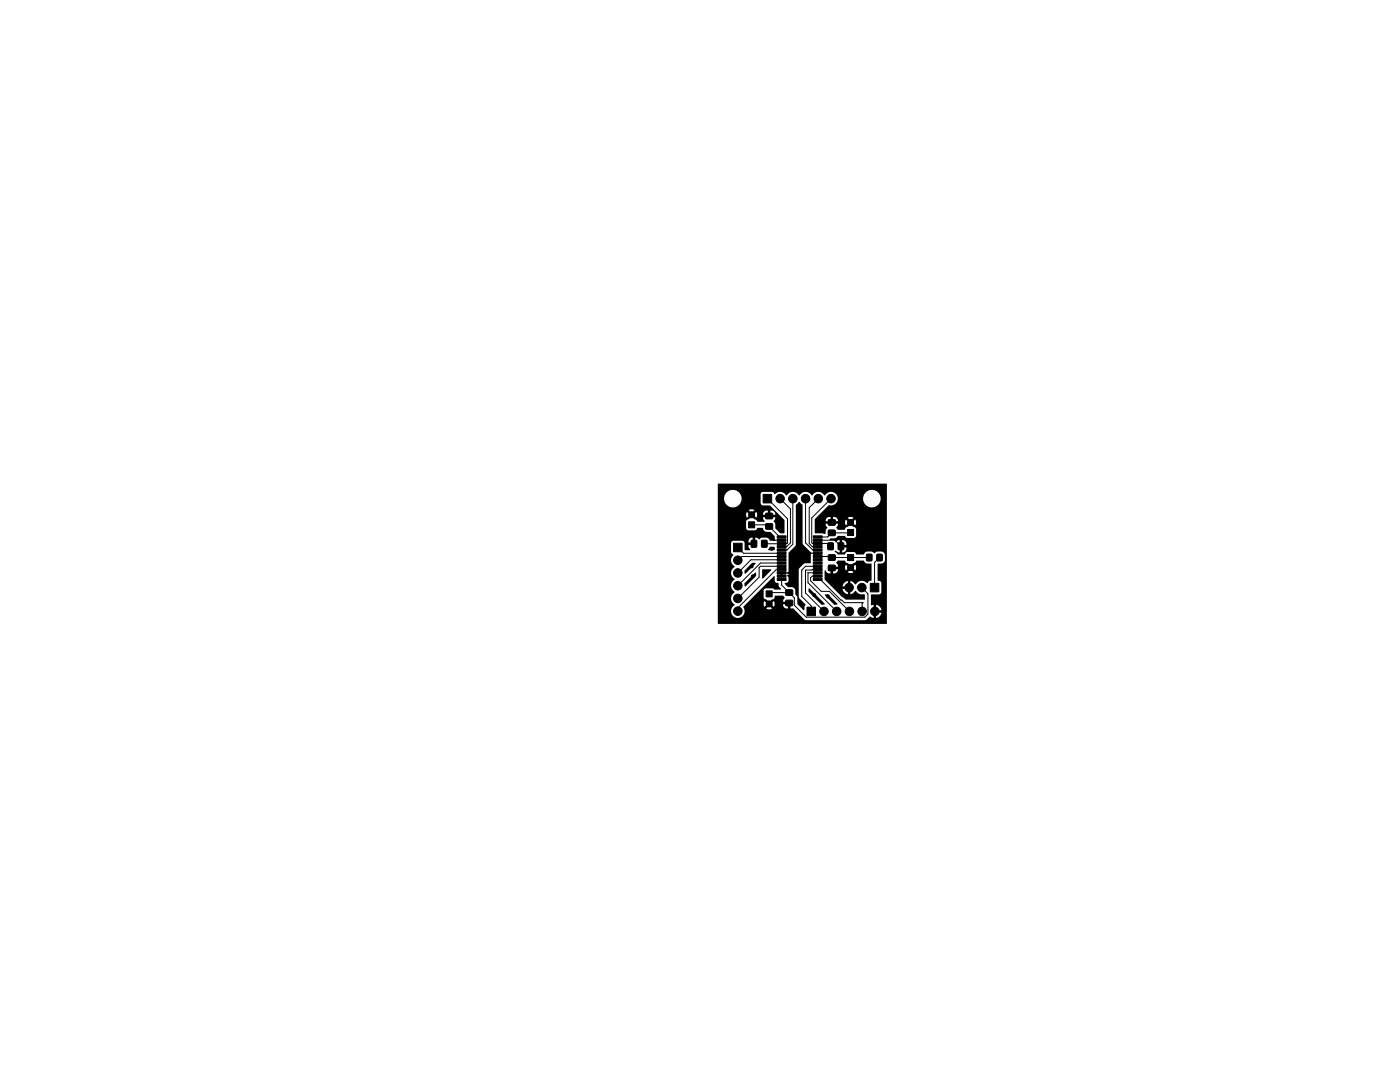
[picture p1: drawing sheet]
<svg xmlns="http://www.w3.org/2000/svg" width="279mm" height="216mm" viewBox="0 0 279 216" stroke-linecap="round" stroke-linejoin="round" font-family="sans-serif">
<g fill="#000" stroke="#000" stroke-width=".2">
<path d="M146.4 108.4h1.7v1.7h-1.7zM149.4 104.1h1.2v1.2h-1.2zM149.9 107.8h1.1v1.4h-1.1zM152.9 117.9h1.2v1.2h-1.2zM152.8 104.5h1.4v1.1h-1.4zM152.8 102.4h1.4v1.1h-1.4zM152 107.8h1.1v1.4h-1.1zM152.3 98.7h1.7v1.7h-1.7zM155.1 106.9h1.8v.5h-1.8zM155.1 107.6h1.8v.4h-1.8zM155.1 108.2h1.8v.5h-1.8zM155.1 108.9h1.8v.4h-1.8z"/>
<path d="M155.1 109.5h1.8v.5h-1.8zM155.1 110.2h1.8v.4h-1.8zM155.1 110.8h1.8v.5h-1.8zM155.1 111.5h1.8v.4h-1.8zM155.1 112.1h1.8v.5h-1.8zM155.1 112.8h1.8v.4h-1.8zM155.1 113.4h1.8v.5h-1.8zM155.1 114.1h1.8v.4h-1.8zM155.1 114.7h1.8v.5h-1.8zM155.1 115.4h1.8v.4h-1.8zM156.8 117.7h1.4v1.1h-1.4zM156.8 119.8h1.4v1h-1.4z"/>
<path d="M162.3 115.4h1.8v.4h-1.8zM162.3 114.7h1.8v.5h-1.8zM162.3 114.1h1.8v.4h-1.8zM162.3 113.4h1.8v.5h-1.8zM162.3 112.8h1.8v.4h-1.8zM162.3 112.1h1.8v.5h-1.8zM162.3 111.5h1.8v.4h-1.8zM162.3 110.8h1.8v.5h-1.8zM162.3 110.2h1.8v.4h-1.8zM162.3 109.5h1.8v.5h-1.8zM162.3 108.9h1.8v.4h-1.8zM162.3 108.2h1.8v.5h-1.8z"/>
<path d="M162.3 107.6h1.8v.4h-1.8zM162.3 106.9h1.8v.5h-1.8zM165.2 108.3h1.1v1.4h-1.1zM165.3 105.8h1.4v1h-1.4zM165.3 103.7h1.4v1.1h-1.4zM165.3 110.7h1.4v1.1h-1.4zM165.3 112.8h1.4v1h-1.4zM167.3 108.3h1v1.4h-1zM169.2 110.7h1.1v1.1h-1.1zM169.2 105.7h1.1v1.1h-1.1zM173.7 116.4h1.7v1.7h-1.7zM173 110.6h1v1.3h-1z"/>
<path d="M175 110.6h1v1.3h-1zM161 121.2h1.7v1.6h-1.7z"/>
<circle cx="150.2" cy="97.8" r=".3"/>
<circle cx="155.7" cy="99.5" r=".85"/>
<circle cx="158.2" cy="99.5" r=".85"/>
<circle cx="160.8" cy="99.5" r=".85"/>
<circle cx="163.3" cy="99.5" r=".85"/>
<circle cx="165.8" cy="99.5" r=".85"/>
<circle cx="147.2" cy="119.4" r=".85"/>
<circle cx="147.2" cy="111.8" r=".85"/>
<circle cx="147.2" cy="114.3" r=".85"/>
<circle cx="147.2" cy="116.9" r=".85"/>
<circle cx="150" cy="113" r=".3"/>
<circle cx="150" cy="102.7" r=".6"/>
<circle cx="150.2" cy="115" r=".3"/>
<circle cx="151.8" cy="106.5" r=".3"/>
<circle cx="152.8" cy="114.2" r=".3"/>
<circle cx="153.5" cy="106.7" r=".3"/>
<circle cx="154" cy="109.5" r=".3"/>
<circle cx="158.5" cy="115.2" r=".3"/>
<circle cx="159.5" cy="110.2" r=".3"/>
<circle cx="159.5" cy="106.7" r=".3"/>
<circle cx="162.5" cy="118.8" r=".3"/>
<circle cx="165.2" cy="119" r=".3"/>
<circle cx="166.2" cy="102.2" r=".3"/>
<circle cx="169.5" cy="117.2" r=".85"/>
<circle cx="169.5" cy="115.2" r=".3"/>
<circle cx="169.7" cy="104.2" r=".6"/>
<circle cx="169.7" cy="113.2" r=".6"/>
<circle cx="172" cy="107.2" r=".3"/>
<circle cx="172" cy="117.2" r=".85"/>
<circle cx="173" cy="115.2" r=".3"/>
<circle cx="174.8" cy="119.5" r=".3"/>
<circle cx="175.7" cy="104" r=".3"/>
<circle cx="147.2" cy="121.9" r=".85"/>
<circle cx="150.8" cy="122.5" r=".3"/>
<circle cx="153.5" cy="120.5" r=".6"/>
<circle cx="157.5" cy="122.5" r=".3"/>
<circle cx="164.4" cy="122" r=".85"/>
<circle cx="167" cy="122" r=".85"/>
<circle cx="169.5" cy="122" r=".85"/>
<circle cx="172.1" cy="122" r=".85"/>
<circle cx="174.6" cy="122" r=".85"/>
</g>
<g fill="none" stroke="#000" stroke-width=".2">
<path d="M153.2 99.5l4 4v4.8l-4.7 .2M155.7 99.5l2.1 2.1v6.7l-.8 .8h-1M158.2 99.5v9.1l-1.1 1.1h-1.1M160.8 99.5v8.8l1.4 1.4h1M163.3 99.5l-1.8 1.8v7.2l.6 .6h1.1M165.9 99.5l-3.9 3.9v4.9l.1 .1h3.1l.5 .6M147.2 109.2l1.2 1.2h7.6M150 104.7h3.2l2.4 2.4h.4M154 107.5l.3 .3h1.7M156 115.6v1.1l2.5 2.6v1.5l2.4 2.4h11.7l.6-.7v-4l-1.2-1.3M156 113.6h-1.1l-7.7 7.7v.6M156 113h-4.2l-.3 .2v2l-4.3 4.2"/>
<path d="M156 112.3h-4.2l-4.6 4.6M156 111.7h-6.1l-2.7 2.6M156 111h-8l-.8 .8M157.5 118.2h-3.7l-.3 .3M158.2 114.2l-2.2 .1M163.2 115.6h.5l4.1 4.2 .7 .4h3.8l-.2 .2v1.6M163.2 107.8h3.4l1.2 1.2M163.2 114.3l-1.9-.1v2.1l5.7 5.7M163.2 110.4l-2.2 .1M163.2 111h2.6l.2 .2h7.5M163.2 113.6l-2.5 .2v4.5l3.7 3.7M163.2 113h-2.4l-.8 .8v5.2l1.9 1.9v1.1"/>
<path d="M163.2 114.9h-1.1l-.3 .4v.6l2.1 2.1h1.6l4 4M169.7 106.2l-3.7 .1-.8 .8h-2M175.5 111.2l-1 1v5"/>
</g>
<path d="M143.3 96.6l33.6-.1 .1 27.9-33.7 .1v-12.7h2.6a1.67 1.67 0 0 0 .7 1.3 1.48 1.48 0 0 0 0 2.5 1.49 1.49 0 0 0 0 2.6 1.48 1.48 0 0 0 0 2.5 1.37 1.37 0 0 0-.6 1.8 1.37 1.37 0 0 0 1.8 .7 1.37 1.37 0 0 0 .7-1.8h4.4l.5 .2 .7-.2-.6-.5-.6 .5h-4.4l-.2-.3 .6-.6h3.5l.2 .6 .5-.6h.1a.33 .33 0 0 0 .3 .3 .33 .33 0 0 0 .4-.3l.5 .6 .2-.4h1.7v.1a.8 .8 0 0 0 .9 .6v-.8l-2.6 .1-.2-.8-.5 .6-.1-.1a.37 .37 0 0 0-.4-.2 .37 .37 0 0 0-.3 .3l-.5-.6-.2 .6h-3.5l5.6-5.5 .1 .1v.8a.62 .62 0 0 0 .7 .4l.1 .7 .4 .4v.2h-1.2l-.4-.2h-1.3l-.4 .3-.1 1.4 .1 .4 .5 .1 .5 .5 .6-.5a.66 .66 0 0 0 .6-.7h1.6l.3 .4-.3 .4v.4h1.4l.1 1.3h.5l2.4 2.3 12 .1 .9-.8 .7 .3v-.9h.6v.9l.6-.3 .4-.5v-.3h-.9v-.4h.9l-.4-.8-.6-.3v.9h-.6v-.9h-.5v-2l.1-.1h1.5l.3-.1 .2-.4v-1.7a.68 .68 0 0 0-.7-.6l-.1-3.2 1.1-.2 .3-.4 .1-1.4-.3-.4-.3-.1-.8-.1-.7 .4-.5-.3-.9-.1-.4 .2-.4 .4h-1.3l-.5-.4-1.4-.1-.3 .2-.2 .3h-1.3l-.7-.5 .2-.2 .5 .3h.8a.78 .78 0 0 0 .8-1h-.8v1h-.5v-1.4h1.3a.79 .79 0 0 0-.8-1v1h-.5v-1l-.8 .3-.4-.3h-.7l-.1-.2 .2-.2 1-.1 .5-.4h1.3l.4 .4h1.6l.3-.4v-1.3l-.2-.3-.4-.2-.6-.5-.5 .5-.4 .2-.2 .4h-1.3l-.4-.4 .3-.4v-.4h-2.4l.3 .8-.3 .5v.7l-2.1-.1-.1-.1v-2.1h6l.2 .6 .7-.6a.33 .33 0 0 0 .3 .3 .33 .33 0 0 0 .3-.3l.6 .6 .2-.6-.2-.5-.7 .5a.36 .36 0 0 0-.3-.3 .36 .36 0 0 0-.3 .3l-.6-.5-.2 .5h-6v-.3l4.6 .1-.3-.7h2.3l.5 .6 .6-.6-.4-.2-.7 .2h-2.3l-.6-.1v.8h-.6v-.8a.79 .79 0 0 0-.9 .7h-2.2v-.2l2.8-2.9h.2a1.35 1.35 0 0 0 1.6-1.4h5v.2a1.75 1.75 0 0 0 2.7 1.4 1.75 1.75 0 0 0 0-3 1.75 1.75 0 0 0-2.7 1.4h-5v-.1a1.42 1.42 0 0 0-1.2-1.1 1.42 1.42 0 0 0-1.4 .7 1.48 1.48 0 0 0-2.6 0 1.48 1.48 0 0 0-2.5 0 1.48 1.48 0 0 0-2.6 0 1.5 1.5 0 0 0-2.3-.3l-.5-.4h-2l-.3 .3v2l.4 .3 1.5 .1 2.8 2.8v2.7h-.8l-.9-.9-.1-1-.3-.5 .3-.4v-.4h-2.4l.3 .9h-1.4l-.2-.3-.5-.2-.5-.5-1 .8-.1 1.5 .3 .4h1.5l.5-.5 1.1 .1a.74 .74 0 0 0 .7 .7l.8 .1 .8 .8 .1 .8-1.1 .1-.3-.5-.3-.1h-1l-.5 .3-.4-.3h-.4v1.4l-1.3 .1v.3l.3 .6-1 .1-.1-1.5-.2-.3h1v.2h.8v-.9a.75 .75 0 0 0-.8 .7h-3.2l-.3 .3v1.8l.5 .6-.4 .6-.1 .5h-2.6v-9.1h5.6l.2 .6 .6-.6a.33 .33 0 0 0 .3 .3 .33 .33 0 0 0 .4-.3l.5 .6 .2-.7h1.2v.1h2.4v-.1a.79 .79 0 0 0-.9-.7v.8h-.6v-.8l-.6 .1-.3 .6h-1.2l-.2-.5-.5 .6-.1-.1a.37 .37 0 0 0-.4-.2 .37 .37 0 0 0-.3 .3l-.5-.6-.2 .6h-5.6v-.9h6.1l.6 .6 .6-.6-.5-.2-.7 .2h-6.1v-2.4h1.2a1.75 1.75 0 0 0 2.5 1.7 1.75 1.75 0 0 0 .3-3 1.75 1.75 0 0 0-2.8 1.1v.2h-1.2zM148.6 113.8l1.5-1.5 .7 .1-2 2.1-.2-.1zM148.6 116.4l2.1-2.1h.2v.6l-2.1 2.1-.2-.1zM152.1 113.7l1.7-.1 .1 .1-1.7 1.8-.1-.2zM153.6 109.1h1v.6l-1.3 .1v-.1zM155.8 114.4h.4v.4h-.4zM158.9 100.7l.6-.6 .7 .6v7.7l.1 .3 1.7 1.7-.2 .2v1.7l-1.3 .1-1 1-.1 .3v5.4l.1 .3 1.3 1.2-.2 .4-.1 .8-1.4-1.3v-1.3l-.4-.6v-.7a.74 .74 0 0 0-.7-.7l-.8-.1-.6-.6 .1-.2a.53 .53 0 0 0 .7-.4v-.7l-.3-.4 .3-.1v-.2l-.3-.1 .3-.3v-3.8l1.3-1.4 .1-.2zM161.4 117.5l.2-.1 3 3v.2l-.6 .1-2.6-2.6zM164.7 118.6h.6l1.8 1.8v.2l-.6 .1-1.9-1.9zM164.6 113.9l.2-.1a.83 .83 0 0 0 .9 .6h.9l.4-.2h2.2l.4 .2 .7-.2-.6-.6-.5 .6h-2.2l.2-.6h-.9v.8h-.6v-1.2h2.9l.2 .6 .7-.6a.33 .33 0 0 0 .3 .3 .33 .33 0 0 0 .3-.3l.6 .6a1.1 1.1 0 0 0 0-1.1l-.7 .5a.36 .36 0 0 0-.3-.3 .36 .36 0 0 0-.3 .3l-.6-.5-.2 .5h-2.9l.2-.1h1.3l-.3-.8 .4-.4h1.3l.2 .3 .4 .2 .5 .5 .6-.5 .4-.2 .2-.3h1.5l.4 .5 1.1 .1v3.4a.71 .71 0 0 0-.8 .5 1.51 1.51 0 0 0-2.4 .2l-.6-.5-.4-.2v.9h-.5v-.9l-.8 .5-.3 .6h.9v.5h-.9l.3 .6 .6 .4 .2 .1v-.9h.5v.9l.6-.3 .4-.4a1.77 1.77 0 0 0 1.8 .7l.1 .2-.1 .9-3.8-.1-.6-.5-3.5-3.4z" fill="#000"/>
</svg>
